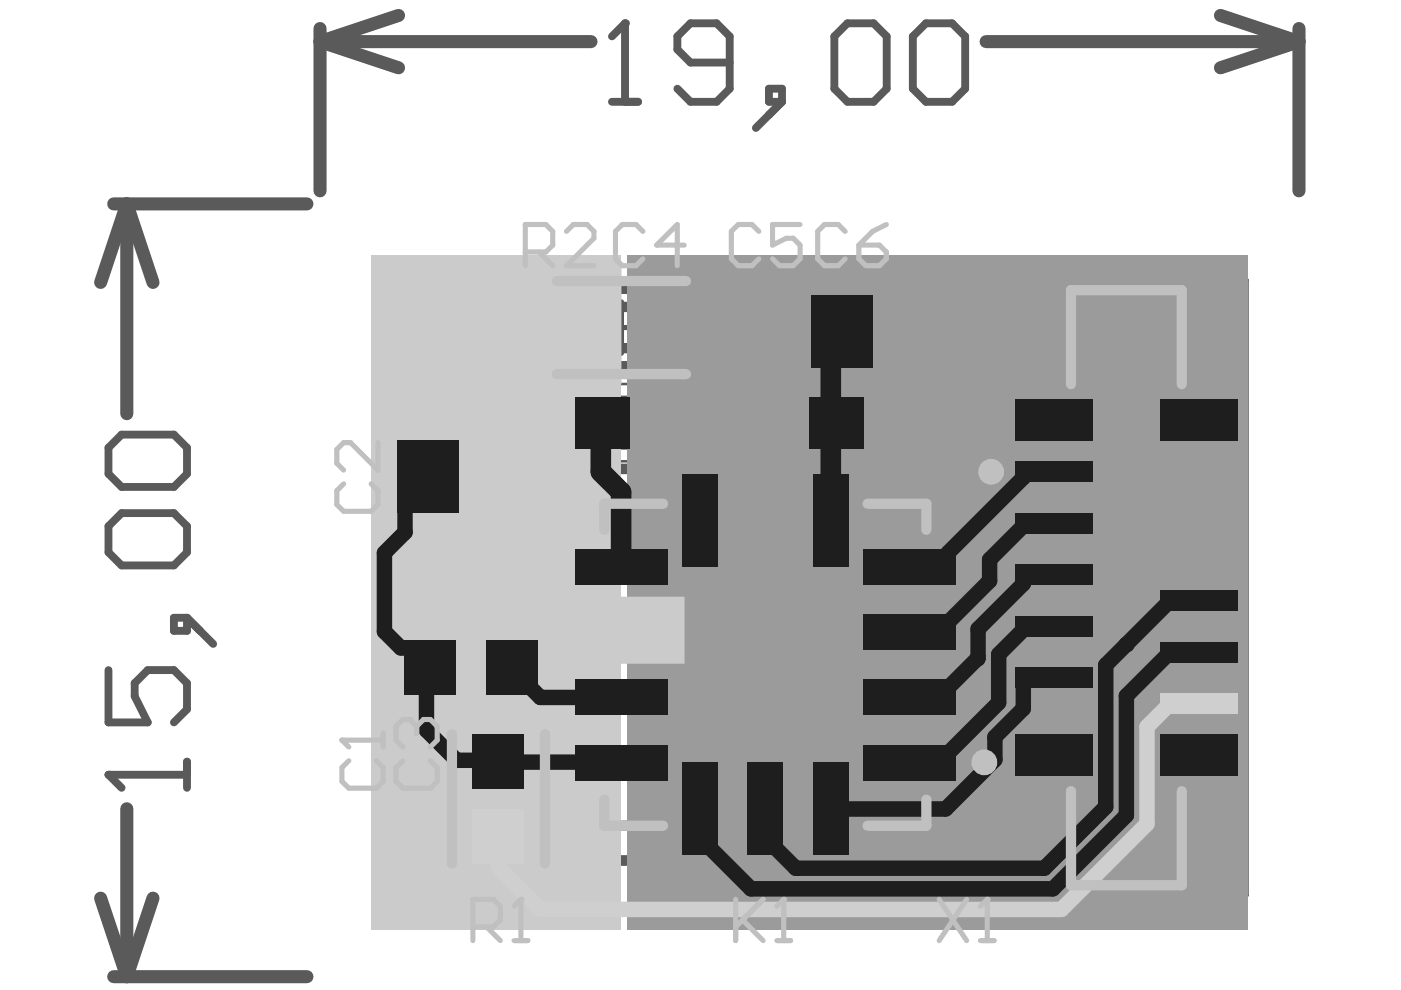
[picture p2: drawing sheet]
<svg xmlns="http://www.w3.org/2000/svg" width="297mm" height="210mm" viewBox="0 0 297 210" stroke-linecap="round" stroke-linejoin="round" font-family="sans-serif">
<g fill="none" stroke="#5a5a5a" stroke-width="1.1">
<path d="M126.3 69.4h10.9M131.8 64v10.9M157.7 62.8h23v14.8h-23zM163.7 70.2h11M169.2 64.7v11M227.9 62.3h21.8v124.6h-21.8zM88.6 93.8h22.9v14.7h-22.9zM100.1 95.7v10.9M126.3 84.4h19.2v10.4h-19.2zM130.7 89.6h10.4M135.9 84.4v10.4M159.6 84.4h19.2v10.4h-19.2z"/>
<path d="M164 89.6h10.4M169.2 84.4v10.4M94.6 101.1h10.9M86.1 133.3h10.3M86.1 123.7h10.3v19.2h-10.3zM91.2 128.1v10.4M103.3 133.3h10.3M103.3 123.7h10.3v19.2h-10.3zM108.5 128.1v10.4M162.3 135.5v10.9M156.8 140.9h10.9M100.2 169.4h10.9"/>
<path d="M105.7 163.9v10.9"/>
</g>
<path d="M150.6 59.8h37.2v20.8h-37.2zM213.1 59.3h51.4v130.6h-51.4zM81.5 90.7h37.1v20.8h-37.1zM119.5 81.4h32.8v16.4h-32.8zM152.8 81.4h32.8v16.4h-32.8zM83 116.9h16.4v32.8h-16.4zM100.3 116.9h16.3v32.8h-16.3zM238.8 119.1v11M233.4 124.6h10.9" fill="none" stroke="#5a5a5a" stroke-width=".55"/>
<path d="M115.3 61.2h32.9v16.5h-32.9zM123 65.1h17.5v8.7h-17.5zM120.8 99.4h83v83h-83zM128.1 106.8h68.3v68.3h-68.3zM97.5 152.9h16.4v32.9h-16.4zM101.3 160.6h8.8v17.5h-8.8z" fill="none" stroke="#5a5a5a" stroke-width="2.2"/>
<path d="M132.9 54.2h131.6v143h-131.6z" fill="#9b9b9b"/>
<path d="M78.8 54.2h53v143h-53z" fill="#cbcbcb"/>
<g fill="none" stroke="#5a5a5a" stroke-width="2.8">
<path d="M67.9 8.8l16.6 5.6M67.9 8.8h57.4M67.9 6v34.5M84.5 3.3l-16.6 5.5M209.1 8.8h66.3M258.8 3.3l16.6 5.5M275.4 8.8l-16.6 5.6M275.4 6v34.5M24.1 43.2h41M26.9 43.2l5.5 16.7M26.9 43.2l-5.6 16.7M26.9 43.2v44.5"/>
<path d="M26.9 171.5v35.6M21.3 190.4l5.6 16.7M32.4 190.4l-5.5 16.7M24.1 207.1h41"/>
</g>
<path d="M132.5 4.9v16.7M129.7 21.6h5.6" fill="none" stroke="#5a5a5a" stroke-width="1.7"/>
<circle cx="132.5" cy="4.9" r=".83" fill="#5a5a5a"/>
<path d="M132.5 4.9l-2.8 2.8M154.7 13.3h-8.3l-2.8-2.8v-2.8l2.8-2.8h5.5l2.8 2.8v11.1l-2.8 2.8h-5.5l-2.8-2.8M163 18.8h2.8v2.8h-2.8zM176.9 7.7l2.8-2.8h5.5l2.8 2.8v11.1l-2.8 2.8h-5.5l-2.8-2.8zM193.5 7.7l2.8-2.8h5.6l2.7 2.8v11.1l-2.7 2.8h-5.6l-2.8-2.8zM165.8 21.6l-5.5 5.5M23 164.3h16.6M39.6 161.5v5.5" fill="none" stroke="#5a5a5a" stroke-width="1.7"/>
<circle cx="23" cy="164.3" r=".83" fill="#5a5a5a"/>
<path d="M23 94.9l2.8-2.8h11.1l2.7 2.8v5.6l-2.7 2.7h-11.1l-2.8-2.7zM23 111.6l2.8-2.8h11.1l2.7 2.8v5.5l-2.7 2.8h-11.1l-2.8-2.8zM36.9 131h2.7v2.8h-2.7zM39.6 131l5.6 5.5M23 142.1v11.1h8.3l-2.7-5.6v-2.8l2.7-2.7h5.6l2.7 2.7v5.6l-2.7 2.8M23 164.3l2.8 2.7" fill="none" stroke="#5a5a5a" stroke-width="1.7"/>
<g fill="#9b9b9b">
<circle cx="203.6" cy="94" r="3.3"/>
<circle cx="194.3" cy="94" r="3.3"/>
<circle cx="257.1" cy="72.2" r="3.3"/>
<circle cx="257.1" cy="61.3" r="3.3"/>
</g>
<circle cx="94.6" cy="61.3" r="3.3" fill="#cbcbcb"/>
<g fill="#9b9b9b">
<circle cx="194.3" cy="61.3" r="3.3"/>
<circle cx="203.6" cy="61.3" r="3.3"/>
<circle cx="222.2" cy="61.3" r="3.3"/>
<circle cx="212.9" cy="61.3" r="3.3"/>
<circle cx="212.9" cy="72.2" r="3.3"/>
<circle cx="222.2" cy="72.2" r="3.3"/>
<circle cx="203.6" cy="72.2" r="3.3"/>
<circle cx="194.3" cy="72.2" r="3.3"/>
<circle cx="203.6" cy="83.1" r="3.3"/>
<circle cx="194.3" cy="83.1" r="3.3"/>
</g>
<g fill="#cbcbcb">
<circle cx="85.3" cy="83.1" r="3.3"/>
<circle cx="94.6" cy="83.1" r="3.3"/>
<circle cx="113.2" cy="83.1" r="3.3"/>
<circle cx="103.9" cy="83.1" r="3.3"/>
<circle cx="85.3" cy="72.2" r="3.3"/>
<circle cx="94.6" cy="72.2" r="3.3"/>
<circle cx="113.2" cy="72.2" r="3.3"/>
<circle cx="103.9" cy="72.2" r="3.3"/>
<circle cx="103.9" cy="61.3" r="3.3"/>
<circle cx="113.2" cy="61.3" r="3.3"/>
<circle cx="85.3" cy="61.3" r="3.3"/>
</g>
<path d="M132.9 55.3h130.4v28.3h-18.5v11h18.5v27.3h-19v-23.8h-11.5v-1.3h-18.6v1.3h-34.7v-1.9h4.7v-13.1h-4.7v-4.2h6.6v-17.4h-15.3v17.4h2v4.2h-2.2v13.1h2.2v1.9h-3.6v25.4h-13.7v-25.4h-19.6v-16.6h-3zM214.2 83.6v11h18.6v-11z" fill="#9b9b9b"/>
<path d="M80 55.3h51.8v26.2h-11.2v45h24.5v14.2h-27v-6.3h-32.1l-1.7-1.7v-14.3l3.5-3.6 .6-.9 .3-1v-3h9.7v-17.5h-18.4z" fill="#cbcbcb"/>
<circle cx="238.8" cy="136.7" r="1.64" fill="#1e1e1e"/>
<path d="M247.6 127.9h11.4" fill="none" stroke="#1e1e1e" stroke-width="3.3"/>
<circle cx="247.6" cy="127.9" r="1.64" fill="#1e1e1e"/>
<path d="M217 123.8l-9.6 9.6v6.1l-8.4 8.4M229 132.8h-11.5l-.5 .7-5.3 5.2v10.3l-12.7 12.7M247.6 127.9l-13.2 13.1v30.1l-13 13h-52.7M259.6 138.3h-11.5l-9.3 9.2v25.4l-15.6 15.6M229 143.7h-11.5l-.5 .6v5.9l-6.1 6.1v4.8l-10.4 10.4h-24.4" fill="none" stroke="#1e1e1e" stroke-width="3.3"/>
<path d="M259.6 149.2h-11.5l-4.9 4.9v20.6l-18.2 18.1" fill="none" stroke="#cfcfcf" stroke-width="3.3"/>
<circle cx="207.1" cy="139.7" r="1.64" fill="#1e1e1e"/>
<path d="M90.8 101.1l-4.9 4.9v6.9l-4.4 4.3v16.7l3.5 3.5h2.4l3.8 3.8v.3M229 100h-11.5l-.5 .6v.7l-16 15.9v.9l-2 2h-6.1M229 111l-.6 .5h-11.4l-7.2 7.1v4.6l-10.8 10.8h-6.1M229 121.9h-11.5l-.5 .5v1.4M90.4 141.5v13.3l6.4 6.4h8.6l.4 .4h25.7l.2 .1M109.1 140.9l-.6 .6v.3l6.1 6.1h17.1M192.9 147.9h6.1M148.4 171.5v6.1l10.8 10.9h64M162.3 171.5v6.1l6.4 6.5M192.9 161.7h6.1" fill="none" stroke="#1e1e1e" stroke-width="3.3"/>
<path d="M105.7 177.3v6.6l8.9 8.9h110.4" fill="none" stroke="#cfcfcf" stroke-width="3.3"/>
<path d="M176.1 72.5v37.9M178.5 70.6l-2.4 2.4M127.4 89.9v10.1l4.3 4.3v15.8M127.7 91.3l-.3 .3" fill="none" stroke="#1e1e1e" stroke-width="4.4"/>
<g fill="#9b9b9b">
<circle cx="203.6" cy="94" r="3.3"/>
<circle cx="194.3" cy="94" r="3.3"/>
<circle cx="257.1" cy="72.2" r="3.3"/>
<circle cx="257.1" cy="61.3" r="3.3"/>
</g>
<circle cx="94.6" cy="61.3" r="3.3" fill="#cbcbcb"/>
<g fill="#9b9b9b">
<circle cx="194.3" cy="61.3" r="3.3"/>
<circle cx="203.6" cy="61.3" r="3.3"/>
<circle cx="222.2" cy="61.3" r="3.3"/>
<circle cx="212.9" cy="61.3" r="3.3"/>
<circle cx="212.9" cy="72.2" r="3.3"/>
<circle cx="222.2" cy="72.2" r="3.3"/>
<circle cx="203.6" cy="72.2" r="3.3"/>
<circle cx="194.3" cy="72.2" r="3.3"/>
<circle cx="203.6" cy="83.1" r="3.3"/>
<circle cx="194.3" cy="83.1" r="3.3"/>
</g>
<g fill="#cbcbcb">
<circle cx="85.3" cy="83.1" r="3.3"/>
<circle cx="94.6" cy="83.1" r="3.3"/>
<circle cx="113.2" cy="83.1" r="3.3"/>
<circle cx="103.9" cy="83.1" r="3.3"/>
<circle cx="85.3" cy="72.2" r="3.3"/>
<circle cx="94.6" cy="72.2" r="3.3"/>
<circle cx="113.2" cy="72.2" r="3.3"/>
<circle cx="103.9" cy="72.2" r="3.3"/>
<circle cx="103.9" cy="61.3" r="3.3"/>
<circle cx="113.2" cy="61.3" r="3.3"/>
<circle cx="85.3" cy="61.3" r="3.3"/>
</g>
<g fill="#1e1e1e">
<path d="M245.9 125.2h16.4v4.3h-16.4z" fill-rule="evenodd"/>
<path d="M245.9 136.1h16.4v4.3h-16.4z" fill-rule="evenodd"/>
<path d="M215.3 155.7h16.4v8.8h-16.4z" fill-rule="evenodd"/>
<path d="M245.9 155.7h16.4v8.8h-16.4z" fill-rule="evenodd"/>
<path d="M245.9 84.7h16.4v8.8h-16.4z" fill-rule="evenodd"/>
<path d="M215.3 84.7h16.4v8.8h-16.4z" fill-rule="evenodd"/>
</g>
<path d="M245.9 114.2h16.4v4.4h-16.4z" fill-rule="evenodd" fill="#9b9b9b"/>
<path d="M215.3 108.8h16.4v4.3h-16.4z" fill-rule="evenodd" fill="#1e1e1e"/>
<path d="M245.9 103.3h16.4v4.4h-16.4z" fill-rule="evenodd" fill="#9b9b9b"/>
<g fill="#1e1e1e">
<path d="M215.3 97.8h16.4v4.4h-16.4z" fill-rule="evenodd"/>
<path d="M215.3 119.7h16.4v4.4h-16.4z" fill-rule="evenodd"/>
</g>
<path d="M245.9 147h16.4v4.4h-16.4z" fill-rule="evenodd" fill="#cfcfcf"/>
<g fill="#1e1e1e">
<path d="M215.3 130.6h16.4v4.4h-16.4z" fill-rule="evenodd"/>
<path d="M215.3 141.5h16.4v4.4h-16.4z" fill-rule="evenodd"/>
<path d="M122 84.1h11.4v11h-11.4z" fill-rule="evenodd"/>
</g>
<path d="M138.4 84.2h11.4v10.9h-11.4z" fill-rule="evenodd" fill="#9b9b9b"/>
<path d="M171.7 84.1h11.4v11h-11.4z" fill-rule="evenodd" fill="#1e1e1e"/>
<g fill="#9b9b9b">
<path d="M155.3 84.2h11.4v10.9h-11.4z" fill-rule="evenodd"/>
<path d="M153.4 62.5h13.1v15.3h-13.1z" fill-rule="evenodd"/>
</g>
<g fill="#1e1e1e">
<path d="M171.9 62.5h13.1v15.3h-13.1z" fill-rule="evenodd"/>
<path d="M183 158h19.7v7.5h-19.7z" fill-rule="evenodd"/>
<path d="M183 144.2h19.7v7.4h-19.7z" fill-rule="evenodd"/>
<path d="M183 130.3h19.7v7.4h-19.7z" fill-rule="evenodd"/>
<path d="M183 116.4h19.7v7.4h-19.7z" fill-rule="evenodd"/>
<path d="M172.4 100.5h7.5v19.7h-7.5z" fill-rule="evenodd"/>
</g>
<path d="M158.6 100.5h7.4v19.7h-7.4z" fill-rule="evenodd" fill="#9b9b9b"/>
<g fill="#1e1e1e">
<path d="M144.7 100.5h7.4v19.7h-7.4z" fill-rule="evenodd"/>
<path d="M121.9 116.4h19.6v7.4h-19.6z" fill-rule="evenodd"/>
</g>
<path d="M121.9 130.3h19.6v7.4h-19.6z" fill-rule="evenodd" fill="#cbcbcb"/>
<g fill="#1e1e1e">
<path d="M121.9 144.2h19.6v7.4h-19.6z" fill-rule="evenodd"/>
<path d="M121.9 158h19.6v7.5h-19.6z" fill-rule="evenodd"/>
<path d="M144.7 161.7h7.4v19.7h-7.4z" fill-rule="evenodd"/>
<path d="M158.6 161.7h7.4v19.7h-7.4z" fill-rule="evenodd"/>
<path d="M172.4 161.7h7.5v19.7h-7.5z" fill-rule="evenodd"/>
</g>
<path d="M118.1 64h11.5v10.9h-11.5z" fill-rule="evenodd" fill="#cbcbcb"/>
<path d="M133.9 64h11.5v10.9h-11.5z" fill-rule="evenodd" fill="#9b9b9b"/>
<path d="M102.8 93.5h13.1v15.3h-13.1z" fill-rule="evenodd" fill="#cbcbcb"/>
<g fill="#1e1e1e">
<path d="M84.2 93.5h13.1v15.3h-13.1z" fill-rule="evenodd"/>
<path d="M103 135.8h10.9v11.4h-10.9z" fill-rule="evenodd"/>
</g>
<path d="M103 119.4h10.9v11.4h-10.9z" fill-rule="evenodd" fill="#cbcbcb"/>
<path d="M85.8 135.8h10.9v11.4h-10.9z" fill-rule="evenodd" fill="#1e1e1e"/>
<path d="M85.8 119.4h10.9v11.4h-10.9z" fill-rule="evenodd" fill="#cbcbcb"/>
<path d="M100.2 171.5h11v11.6h-11z" fill-rule="evenodd" fill="#cfcfcf"/>
<path d="M100.2 155.7h11v11.5h-11z" fill-rule="evenodd" fill="#1e1e1e"/>
<path d="M118.1 59.6h27.3M118.1 79.3h27.3M227.1 81.5v-20h23.5v20M140.6 106.8h-12.5v5.5M184 106.8h12.4v5.5M95.8 155.7v27.4M115.5 155.7v27.4M128.1 169.6v5.5h12.5M196.4 169.6v5.5h-12.4M227.1 167.8v19.9h23.5v-19.9" fill="none" stroke="#c0c0c0" stroke-width="2.2"/>
<path d="M199.1 190.7l5.8 8.7M204.9 190.7l-5.8 8.7M207.9 199.4h2.9M209.3 190.7v8.7" fill="none" stroke="#c0c0c0" stroke-width="1.1"/>
<circle cx="209.3" cy="190.7" r=".55" fill="#c0c0c0"/>
<path d="M111.4 53.4h4.3l1.5-1.4v-2.9l-1.5-1.5h-4.3v8.7M114.3 53.4l2.9 2.9M120.1 49.1l1.5-1.5h2.9l1.4 1.5v1.4l-5.8 5.8h5.8M100.3 196.5h4.3l1.5-1.4v-2.9l-1.5-1.5h-4.3v8.7M103.2 196.5l2.9 2.9M109 199.4h2.9M110.5 190.7v8.7M209.3 190.7l-1.4 1.5" fill="none" stroke="#c0c0c0" stroke-width="1.1"/>
<circle cx="110.5" cy="190.7" r=".55" fill="#c0c0c0"/>
<path d="M110.5 190.7l-1.5 1.5M156 190.7v8.7M157.4 195.1l4.4 4.3M161.8 190.7l-5.8 5.8M164.7 199.4h2.9M166.2 190.7v8.7" fill="none" stroke="#c0c0c0" stroke-width="1.1"/>
<circle cx="166.2" cy="190.7" r=".55" fill="#c0c0c0"/>
<path d="M136.3 49.1l-1.4-1.5h-3l-1.4 1.5v5.8l1.4 1.4h3l1.4-1.4M145 52h-5.8l4.4-4.4v8.7M160.9 49.1l-1.5-1.5h-2.9l-1.4 1.5v5.8l1.4 1.4h2.9l1.5-1.4M169.6 47.6h-5.8v4.4l2.9-1.5h1.5l1.4 1.5v2.9l-1.4 1.4h-2.9l-1.5-1.4M179.2 49.1l-1.5-1.5h-2.9l-1.4 1.5v5.8l1.4 1.4h2.9l1.5-1.4M182.1 52h4.4l1.4 1.4v1.5l-1.4 1.4h-2.9l-1.5-1.4zM187.9 47.6l-2.9 1.5-2.9 2.9M86.9 152.6h-1.5l-1.4 1.4v2.9l1.4 1.5M85.4 161.3l-1.4 1.4v3l1.4 1.4h5.8l1.5-1.4v-3l-1.5-1.4M166.2 190.7l-1.5 1.5" fill="none" stroke="#c0c0c0" stroke-width="1.1"/>
<circle cx="86.9" cy="152.6" r=".55" fill="#c0c0c0"/>
<path d="M80.1 93.8v5.9l-5.8-5.9h-1.4l-1.5 1.5v2.9l1.5 1.5M72.9 102.6l-1.5 1.4v2.9l1.5 1.5h5.8l1.4-1.5v-2.9l-1.4-1.4M72.5 156.9h8.7M81.2 155.5v2.9M86.9 152.6l1.4 1.4M88.3 154v1.5M88.3 154l1.5-1.4h1.4l1.5 1.4v2.9l-1.5 1.5M74 161.3l-1.5 1.4v3l1.5 1.4h5.8l1.4-1.4v-3l-1.4-1.4" fill="none" stroke="#c0c0c0" stroke-width="1.1"/>
<circle cx="72.5" cy="156.9" r=".55" fill="#c0c0c0"/>
<path d="M72.5 156.9l1.5 1.5" fill="none" stroke="#c0c0c0" stroke-width="1.1"/>
<g fill="none" stroke="#c0c0c0" stroke-width="2.7">
<circle cx="210.1" cy="100" r="1.37"/>
<circle cx="208.7" cy="161.6" r="1.37"/>
</g>
</svg>
